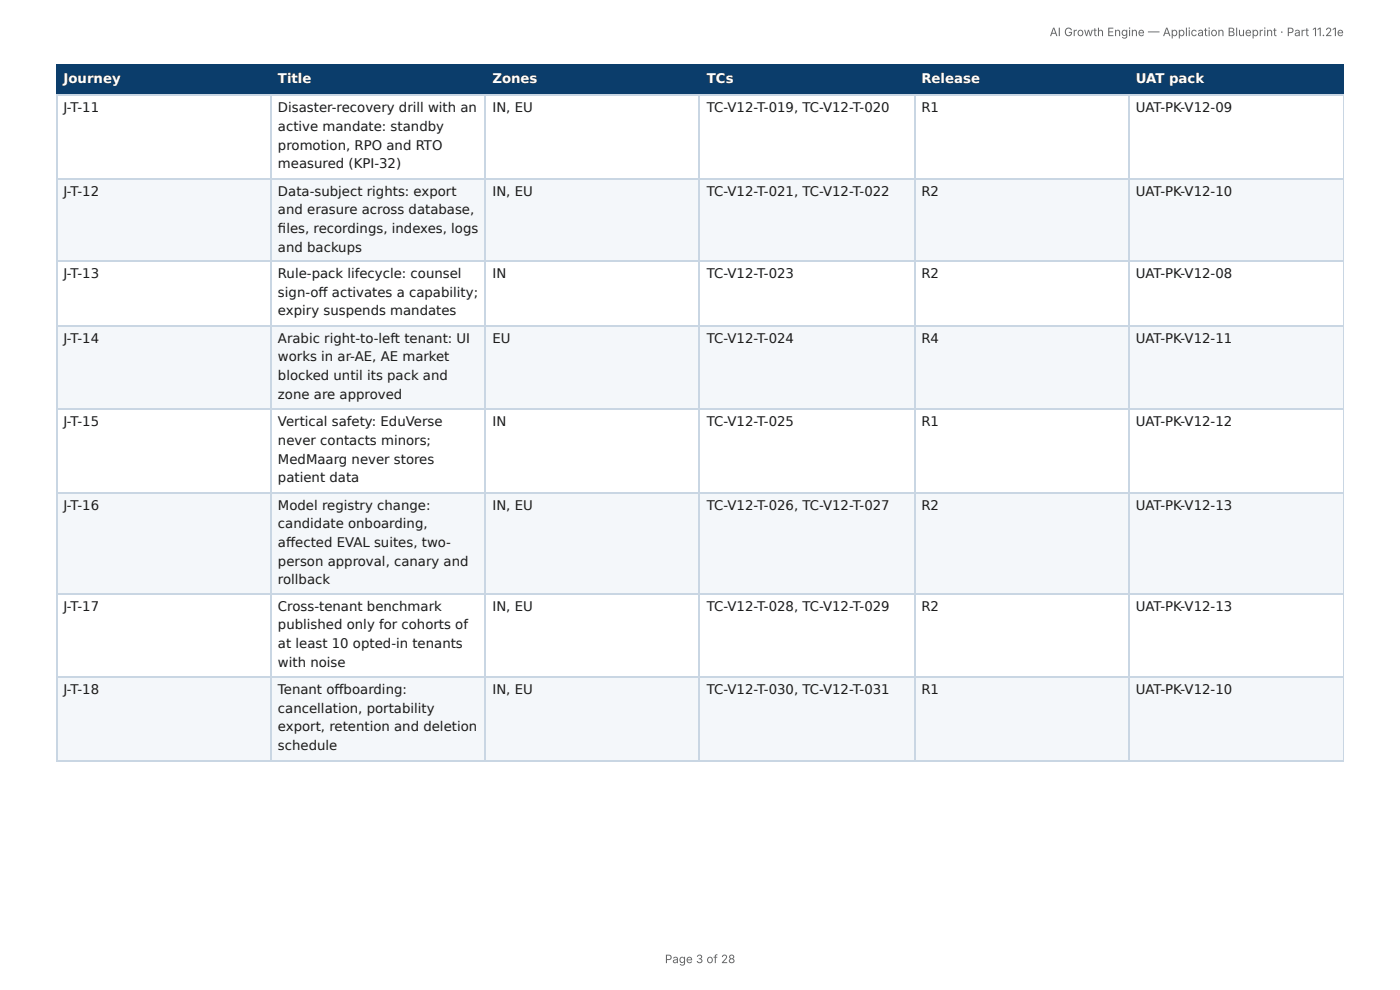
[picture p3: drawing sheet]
<svg xmlns="http://www.w3.org/2000/svg" width="297mm" height="210mm" viewBox="0 0 297 210" stroke-linecap="round" stroke-linejoin="round" font-family="sans-serif">
<defs><g id="words">
<g font-size="2.8" fill="#fff">
<text x="13.5" y="17.7">Journey</text>
<text x="59" y="17.7">Title</text>
<text x="104.6" y="17.7">Zones</text>
<text x="150.1" y="17.7">TCs</text>
<text x="195.7" y="17.7">Release</text>
<text x="241.2" y="17.7">UAT pack</text>
</g>
<g font-size="2.8" fill="#1a1a1a">
<text x="13.5" y="23.8">J-T-11</text>
<text x="59" y="23.8">Disaster-recovery drill with an</text>
<text x="104.6" y="23.8">IN, EU</text>
<text x="150.1" y="23.8">TC-V12-T-019, TC-V12-T-020</text>
<text x="195.7" y="23.8">R1</text>
<text x="241.2" y="23.8">UAT-PK-V12-09</text>
<text x="59" y="27.8">active mandate: standby</text>
<text x="59" y="31.8">promotion, RPO and RTO</text>
<text x="59" y="35.7">measured (KPI-32)</text>
<text x="13.5" y="41.5">J-T-12</text>
<text x="59" y="41.5">Data-subject rights: export</text>
<text x="104.6" y="41.5">IN, EU</text>
<text x="150.1" y="41.5">TC-V12-T-021, TC-V12-T-022</text>
<text x="195.7" y="41.5">R2</text>
<text x="241.2" y="41.5">UAT-PK-V12-10</text>
<text x="59" y="45.5">and erasure across database,</text>
<text x="59" y="49.5">fi les, recordings, indexes, logs</text>
<text x="59" y="53.4">and backups</text>
<text x="13.5" y="59">J-T-13</text>
<text x="59" y="59">Rule-pack lifecycle: counsel</text>
<text x="104.6" y="59">IN</text>
<text x="150.1" y="59">TC-V12-T-023</text>
<text x="195.7" y="59">R2</text>
<text x="241.2" y="59">UAT-PK-V12-08</text>
<text x="59" y="63">sign-off activates a capability;</text>
<text x="59" y="66.9">expiry suspends mandates</text>
<text x="13.5" y="72.8">J-T-14</text>
<text x="59" y="72.8">Arabic right-to-left tenant: UI</text>
<text x="59" y="76.7">works in ar-AE, AE market</text>
<text x="104.6" y="72.8">EU</text>
<text x="150.1" y="72.8">TC-V12-T-024</text>
<text x="195.7" y="72.8">R4</text>
<text x="241.2" y="72.8">UAT-PK-V12-11</text>
<text x="59" y="80.7">blocked until its pack and</text>
<text x="59" y="84.7">zone are approved</text>
<text x="13.5" y="90.5">J-T-15</text>
<text x="59" y="90.5">Vertical safety: EduVerse</text>
<text x="59" y="94.5">never contacts minors;</text>
<text x="104.6" y="90.5">IN</text>
<text x="150.1" y="90.5">TC-V12-T-025</text>
<text x="195.7" y="90.5">R1</text>
<text x="241.2" y="90.5">UAT-PK-V12-12</text>
<text x="59" y="98.4">MedMaarg never stores</text>
<text x="59" y="102.4">patient data</text>
<text x="13.5" y="108.2">J-T-16</text>
<text x="59" y="108.2">Model registry change:</text>
<text x="59" y="112.2">candidate onboarding,</text>
<text x="104.6" y="108.2">IN, EU</text>
<text x="150.1" y="108.2">TC-V12-T-026, TC-V12-T-027</text>
<text x="195.7" y="108.2">R2</text>
<text x="241.2" y="108.2">UAT-PK-V12-13</text>
<text x="59" y="116.2">aff ected EVAL suites, two-</text>
<text x="59" y="120.1">person approval, canary and</text>
<text x="59" y="124.1">rollback</text>
<text x="13.5" y="129.6">J-T-17</text>
<text x="59" y="129.6">Cross-tenant benchmark</text>
<text x="104.6" y="129.6">IN, EU</text>
<text x="150.1" y="129.6">TC-V12-T-028, TC-V12-T-029</text>
<text x="195.7" y="129.6">R2</text>
<text x="241.2" y="129.6">UAT-PK-V12-13</text>
<text x="59" y="133.6">published only for cohorts of</text>
<text x="59" y="137.6">at least 10 opted-in tenants</text>
<text x="59" y="141.6">with noise</text>
<text x="13.5" y="147.4">J-T-18</text>
<text x="59" y="147.4">Tenant off boarding:</text>
<text x="104.6" y="147.4">IN, EU</text>
<text x="150.1" y="147.4">TC-V12-T-030, TC-V12-T-031</text>
<text x="195.7" y="147.4">R1</text>
<text x="241.2" y="147.4">UAT-PK-V12-10</text>
<text x="59" y="151.3">cancellation, portability</text>
<text x="59" y="155.3">export, retention and deletion</text>
<text x="59" y="159.3">schedule</text>
</g>
<g font-size="2.5" fill="#666">
<text x="223" y="7.7">AI Growth Engine — Application Blueprint · Part 11.21e</text>
<text x="141.2" y="204.5">Page 3 of 28</text>
</g>
</g></defs>
<g fill="#0b3d6b">
<path d="M12.2 14h45.5v6.1h-45.5z"/>
<path d="M57.7 14h45.5v6.1h-45.5z"/>
<path d="M103.2 14h45.5v6.1h-45.5z"/>
<path d="M148.7 14h45.5v6.1h-45.5z"/>
<path d="M194.2 14h45.5v6.1h-45.5z"/>
<path d="M239.7 14h45.7v6.1h-45.7z"/>
</g>
<g fill="#f4f7fa">
<path d="M12.2 37.8h45.5v17.8h-45.5z"/>
<path d="M57.7 37.8h45.5v17.8h-45.5z"/>
<path d="M103.2 37.8h45.5v17.8h-45.5z"/>
<path d="M148.7 37.8h45.5v17.8h-45.5z"/>
<path d="M194.2 37.8h45.5v17.8h-45.5z"/>
<path d="M239.7 37.8h45.7v17.8h-45.7z"/>
<path d="M12.2 69.3h45.5v17.7h-45.5z"/>
<path d="M57.7 69.3h45.5v17.7h-45.5z"/>
<path d="M103.2 69.3h45.5v17.7h-45.5z"/>
<path d="M148.7 69.3h45.5v17.7h-45.5z"/>
<path d="M194.2 69.3h45.5v17.7h-45.5z"/>
<path d="M239.7 69.3h45.7v17.7h-45.7z"/>
<path d="M12.2 104.5h45.5v21.7h-45.5z"/>
<path d="M57.7 104.5h45.5v21.7h-45.5z"/>
<path d="M103.2 104.5h45.5v21.7h-45.5z"/>
<path d="M148.7 104.5h45.5v21.7h-45.5z"/>
<path d="M194.2 104.5h45.5v21.7h-45.5z"/>
<path d="M239.7 104.5h45.7v21.7h-45.7z"/>
<path d="M12.2 143.9h45.5v17.5h-45.5z"/>
<path d="M57.7 143.9h45.5v17.5h-45.5z"/>
<path d="M103.2 143.9h45.5v17.5h-45.5z"/>
<path d="M148.7 143.9h45.5v17.5h-45.5z"/>
<path d="M194.2 143.9h45.5v17.5h-45.5z"/>
<path d="M239.7 143.9h45.7v17.5h-45.7z"/>
</g>
<path d="M11.9 13.9h273.5M12 13.8v6.6M57.5 13.8v6.6M103.1 13.8v6.6M148.6 13.8v6.6M194.3 13.8v6.6M239.8 13.8v6.6M11.9 20.2h273.5" fill="none" stroke="#0b3d6b" stroke-width=".26"/>
<path d="M285.3 13.8v6.6" fill="none" stroke="#0b3d6b" stroke-width=".21"/>
<g fill="none" stroke="#c9d6e3" stroke-width=".26">
<path d="M11.9 20.2h273.5M11.9 38h273.5M12 20.4v141.3M57.5 20.4v141.3M103.1 20.4v141.3M148.6 20.4v141.3M194.3 20.4v141.3M239.8 20.4v141.3M11.9 55.4h273.5M11.9 69.2h273.5M11.9 86.9h273.5M11.9 104.6h273.5"/>
<path d="M11.9 126.1h273.5M11.9 143.8h273.5M11.9 161.5h273.5"/>
</g>
<path d="M285.3 20.4v141.3" fill="none" stroke="#c9d6e3" stroke-width=".21"/>
<use href="#words"/>
</svg>
